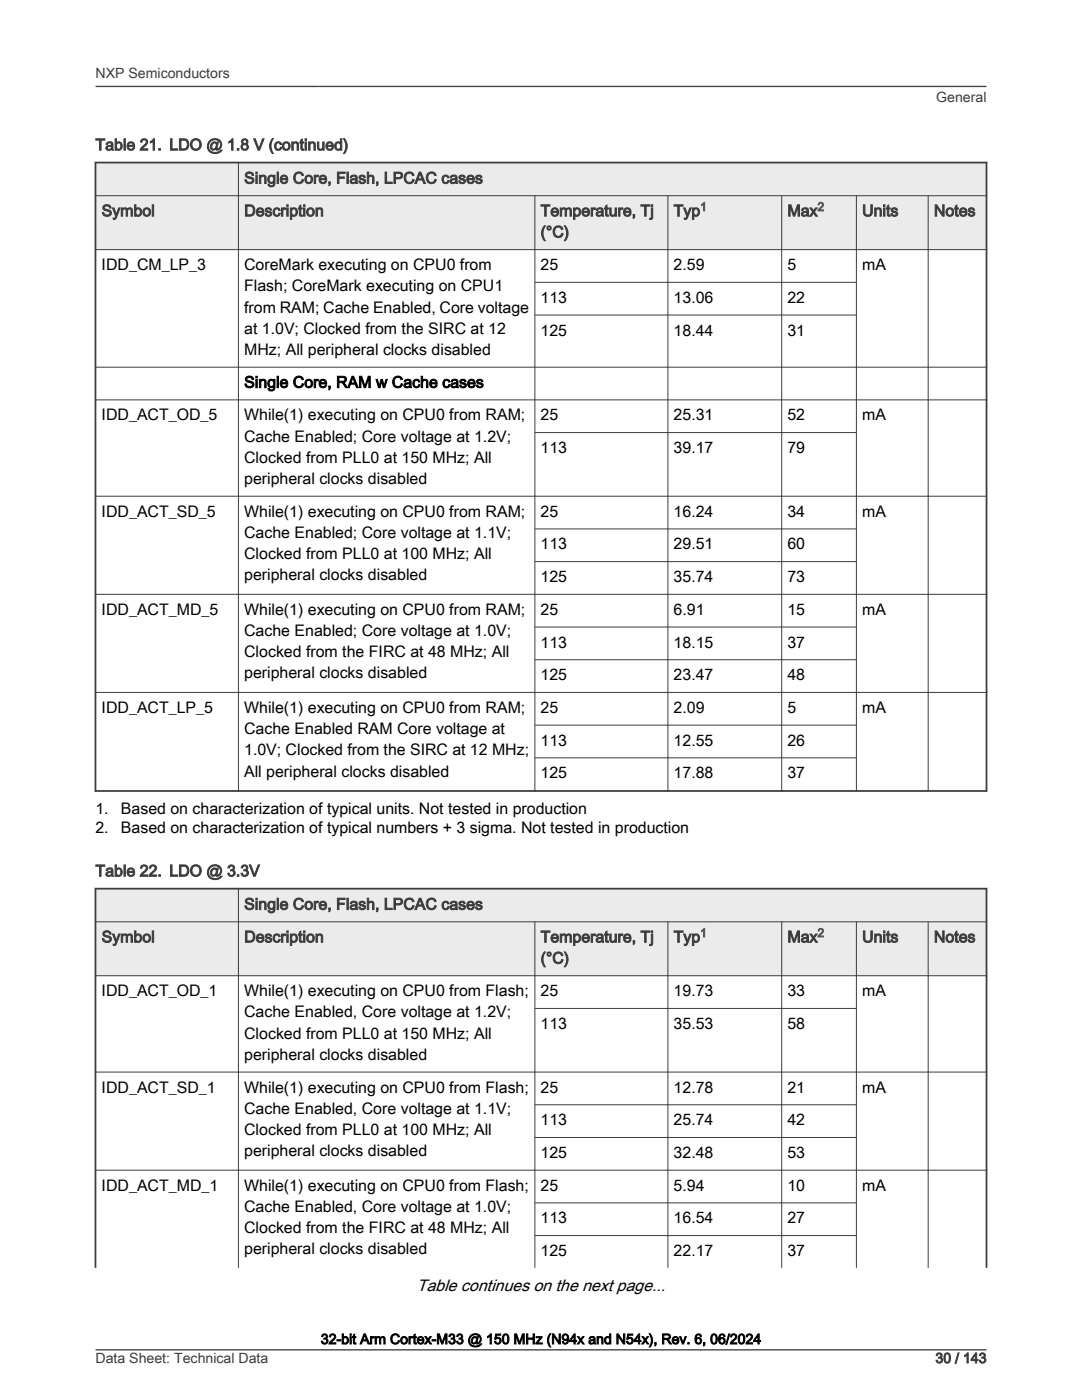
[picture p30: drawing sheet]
<svg xmlns="http://www.w3.org/2000/svg" width="216mm" height="279mm" viewBox="0 0 216 279" stroke-linecap="round" stroke-linejoin="round" font-family="sans-serif">
<defs><g id="words">
<text font-size="3.3" x="83.2" y="257.7">Table continues on the next page...</text>
<g font-size="3.2" fill="#3c3c3c">
<text x="19" y="30">Table 21. LDO @ 1.8 V (continued)</text>
<text x="48.7" y="36.6">Single Core, Flash, LPCAC cases</text>
<text x="20.3" y="43.1">Symbol</text>
<text x="48.7" y="43.1">Description</text>
<text x="107.9" y="43.1">Temperature, Tj</text>
<text x="107.9" y="47.4">(°C)</text>
<text x="134.4" y="43.1">Typ</text>
<text x="157.1" y="43.1">Max</text>
<text x="172" y="43.1">Units</text>
<text x="186.4" y="43.1">Notes</text>
<text x="19" y="174.9">Table 22. LDO @ 3.3V</text>
<text x="48.7" y="181.5">Single Core, Flash, LPCAC cases</text>
<text x="20.3" y="188.1">Symbol</text>
<text x="48.7" y="188.1">Description</text>
<text x="107.9" y="188.1">Temperature, Tj</text>
<text x="134.4" y="188.1">Typ</text>
<text x="157.1" y="188.1">Max</text>
<text x="172" y="188.1">Units</text>
<text x="186.4" y="188.1">Notes</text>
<text x="107.9" y="192.3">(°C)</text>
</g>
<g font-size="3.2">
<text x="20.3" y="53.9">IDD_CM_LP_3</text>
<text x="48.7" y="53.9">CoreMark executing on CPU0 from</text>
<text x="107.9" y="53.9">25</text>
<text x="134.4" y="53.9">2.59</text>
<text x="157.1" y="53.9">5</text>
<text x="172" y="53.9">mA</text>
<text x="48.7" y="58.1">Flash; CoreMark executing on CPU1</text>
<text x="48.7" y="62.4">from RAM; Cache Enabled, Core voltage</text>
<text x="107.9" y="60.4">113</text>
<text x="134.4" y="60.4">13.06</text>
<text x="157.1" y="60.4">22</text>
<text x="48.7" y="66.6">at 1.0V; Clocked from the SIRC at 12</text>
<text x="48.7" y="70.8">MHz; All peripheral clocks disabled</text>
<text x="107.9" y="67">125</text>
<text x="134.4" y="67">18.44</text>
<text x="157.1" y="67">31</text>
<text x="48.7" y="77.4">Single Core, RAM w Cache cases</text>
<text x="20.3" y="83.9">IDD_ACT_OD_5</text>
<text x="48.7" y="83.9">While(1) executing on CPU0 from RAM;</text>
<text x="107.9" y="83.9">25</text>
<text x="134.4" y="83.9">25.31</text>
<text x="157.1" y="83.9">52</text>
<text x="172" y="83.9">mA</text>
<text x="48.7" y="88.1">Cache Enabled; Core voltage at 1.2V;</text>
<text x="48.7" y="92.4">Clocked from PLL0 at 150 MHz; All</text>
<text x="107.9" y="90.4">113</text>
<text x="134.4" y="90.4">39.17</text>
<text x="157.1" y="90.4">79</text>
<text x="48.7" y="96.6">peripheral clocks disabled</text>
<text x="20.3" y="103.1">IDD_ACT_SD_5</text>
<text x="48.7" y="103.1">While(1) executing on CPU0 from RAM;</text>
<text x="48.7" y="107.4">Cache Enabled; Core voltage at 1.1V;</text>
<text x="107.9" y="103.1">25</text>
<text x="134.4" y="103.1">16.24</text>
<text x="157.1" y="103.1">34</text>
<text x="172" y="103.1">mA</text>
<text x="48.7" y="111.6">Clocked from PLL0 at 100 MHz; All</text>
<text x="107.9" y="109.6">113</text>
<text x="134.4" y="109.6">29.51</text>
<text x="157.1" y="109.6">60</text>
<text x="48.7" y="115.8">peripheral clocks disabled</text>
<text x="107.9" y="116.2">125</text>
<text x="134.4" y="116.2">35.74</text>
<text x="157.1" y="116.2">73</text>
<text x="20.3" y="122.7">IDD_ACT_MD_5</text>
<text x="48.7" y="122.7">While(1) executing on CPU0 from RAM;</text>
<text x="107.9" y="122.7">25</text>
<text x="134.4" y="122.7">6.91</text>
<text x="157.1" y="122.7">15</text>
<text x="172" y="122.7">mA</text>
<text x="48.7" y="126.9">Cache Enabled; Core voltage at 1.0V;</text>
<text x="48.7" y="131.2">Clocked from the FIRC at 48 MHz; All</text>
<text x="107.9" y="129.2">113</text>
<text x="134.4" y="129.2">18.15</text>
<text x="157.1" y="129.2">37</text>
<text x="48.7" y="135.4">peripheral clocks disabled</text>
<text x="107.9" y="135.7">125</text>
<text x="134.4" y="135.7">23.47</text>
<text x="157.1" y="135.7">48</text>
<text x="20.3" y="142.3">IDD_ACT_LP_5</text>
<text x="48.7" y="142.3">While(1) executing on CPU0 from RAM;</text>
<text x="107.9" y="142.3">25</text>
<text x="134.4" y="142.3">2.09</text>
<text x="157.1" y="142.3">5</text>
<text x="172" y="142.3">mA</text>
<text x="48.7" y="146.5">Cache Enabled RAM Core voltage at</text>
<text x="107.9" y="148.8">113</text>
<text x="134.4" y="148.8">12.55</text>
<text x="157.1" y="148.8">26</text>
<text x="48.7" y="150.7">1.0V; Clocked from the SIRC at 12 MHz;</text>
<text x="48.7" y="155">All peripheral clocks disabled</text>
<text x="107.9" y="155.3">125</text>
<text x="134.4" y="155.3">17.88</text>
<text x="157.1" y="155.3">37</text>
<text x="19" y="162.5">1.</text>
<text x="19" y="166.3">2.</text>
<text x="24.1" y="162.5">Based on characterization of typical units. Not tested in production</text>
<text x="24.1" y="166.3">Based on characterization of typical numbers + 3 sigma. Not tested in production</text>
<text x="20.3" y="198.8">IDD_ACT_OD_1</text>
<text x="48.7" y="198.8">While(1) executing on CPU0 from Flash;</text>
<text x="48.7" y="203">Cache Enabled, Core voltage at 1.2V;</text>
<text x="107.9" y="198.8">25</text>
<text x="134.4" y="198.8">19.73</text>
<text x="157.1" y="198.8">33</text>
<text x="172" y="198.8">mA</text>
<text x="48.7" y="207.3">Clocked from PLL0 at 150 MHz; All</text>
<text x="107.9" y="205.3">113</text>
<text x="134.4" y="205.3">35.53</text>
<text x="157.1" y="205.3">58</text>
<text x="48.7" y="211.5">peripheral clocks disabled</text>
<text x="20.3" y="218">IDD_ACT_SD_1</text>
<text x="48.7" y="218">While(1) executing on CPU0 from Flash;</text>
<text x="107.9" y="218">25</text>
<text x="134.4" y="218">12.78</text>
<text x="157.1" y="218">21</text>
<text x="172" y="218">mA</text>
<text x="48.7" y="222.3">Cache Enabled, Core voltage at 1.1V;</text>
<text x="48.7" y="226.5">Clocked from PLL0 at 100 MHz; All</text>
<text x="107.9" y="224.6">113</text>
<text x="134.4" y="224.6">25.74</text>
<text x="157.1" y="224.6">42</text>
<text x="48.7" y="230.7">peripheral clocks disabled</text>
<text x="107.9" y="231.1">125</text>
<text x="134.4" y="231.1">32.48</text>
<text x="157.1" y="231.1">53</text>
<text x="20.3" y="237.6">IDD_ACT_MD_1</text>
<text x="48.7" y="237.6">While(1) executing on CPU0 from Flash;</text>
<text x="107.9" y="237.6">25</text>
<text x="134.4" y="237.6">5.94</text>
<text x="157.1" y="237.6">10</text>
<text x="172" y="237.6">mA</text>
<text x="48.7" y="241.9">Cache Enabled, Core voltage at 1.0V;</text>
<text x="107.9" y="244.1">113</text>
<text x="134.4" y="244.1">16.54</text>
<text x="157.1" y="244.1">27</text>
<text x="48.7" y="246.1">Clocked from the FIRC at 48 MHz; All</text>
<text x="48.7" y="250.3">peripheral clocks disabled</text>
<text x="107.9" y="250.7">125</text>
<text x="134.4" y="250.7">22.17</text>
<text x="157.1" y="250.7">37</text>
</g>
<g font-size="2.8" fill="#3c3c3c">
<text x="19" y="15.6">NXP Semiconductors</text>
<text x="186.8" y="20.4">General</text>
<text x="19" y="272">Data Sheet: Technical Data</text>
<text x="186.7" y="272">30 / 143</text>
</g>
<text font-size="2.8" x="64" y="268.2">32-bit Arm Cortex-M33 @ 150 MHz (N94x and N54x), Rev. 6, 06/2024</text>
<g font-size="2.4" fill="#00f">
<text x="139.7" y="42.1">1</text>
<text x="163.1" y="42.1">2</text>
<text x="139.7" y="187">1</text>
<text x="163.1" y="187">2</text>
</g>
</g></defs>
<g fill="#ebebeb">
<path d="M19 32.4h177.8v6.7h-177.8z" fill-rule="evenodd"/>
<path d="M19 39.1h177.8v10.7h-177.8z" fill-rule="evenodd"/>
</g>
<path d="M18.9 32.4h178.1M19 32.3v125.7M196.9 32.3v125.7M18.9 157.9h178.1" fill="none" stroke="#3c3c3c" stroke-width=".35"/>
<g fill="none" stroke="#3c3c3c" stroke-width=".2">
<path d="M18.9 39.1h178.1M47.6 32.3v125.7M106.7 39v119M133.3 39v119M156 39v119M170.9 39v119M185.2 39v119M18.9 49.8h178.1M106.7 56.3h64.3M18.9 73.3h178.1M18.9 79.8h178.1M106.7 62.9h64.3"/>
<path d="M18.9 99h178.1M106.7 86.3h64.3M18.9 118.6h178.1M106.7 105.6h64.3M106.7 112.1h64.3M18.9 138.2h178.1M106.7 125.1h64.3M106.7 131.7h64.3M106.7 144.7h64.3M106.7 151.2h64.3"/>
</g>
<g fill="#ebebeb">
<path d="M19 177.4h177.8v6.6h-177.8z" fill-rule="evenodd"/>
<path d="M19 184h177.8v10.7h-177.8z" fill-rule="evenodd"/>
</g>
<path d="M18.9 177.4h178.1M19 177.2v75.8M196.9 177.2v75.8" fill="none" stroke="#3c3c3c" stroke-width=".35"/>
<g fill="none" stroke="#3c3c3c" stroke-width=".2">
<path d="M47.6 177.2v75.8M18.9 184h178.1M18.9 194.7h178.1M106.7 183.9v69.1M133.3 183.9v69.1M156 183.9v69.1M170.9 183.9v69.1M185.2 183.9v69.1M18.9 214h178.1M106.7 201.3h64.3M18.9 233.5h178.1M106.7 220.5h64.3"/>
<path d="M106.7 227h64.3M106.7 240.1h64.3M106.7 246.6h64.3"/>
</g>
<path d="M19 17.3h177.8M19.1 269.4h177.7" fill="none" stroke="#3c3c3c" stroke-width=".26"/>
<use href="#words"/>
</svg>
